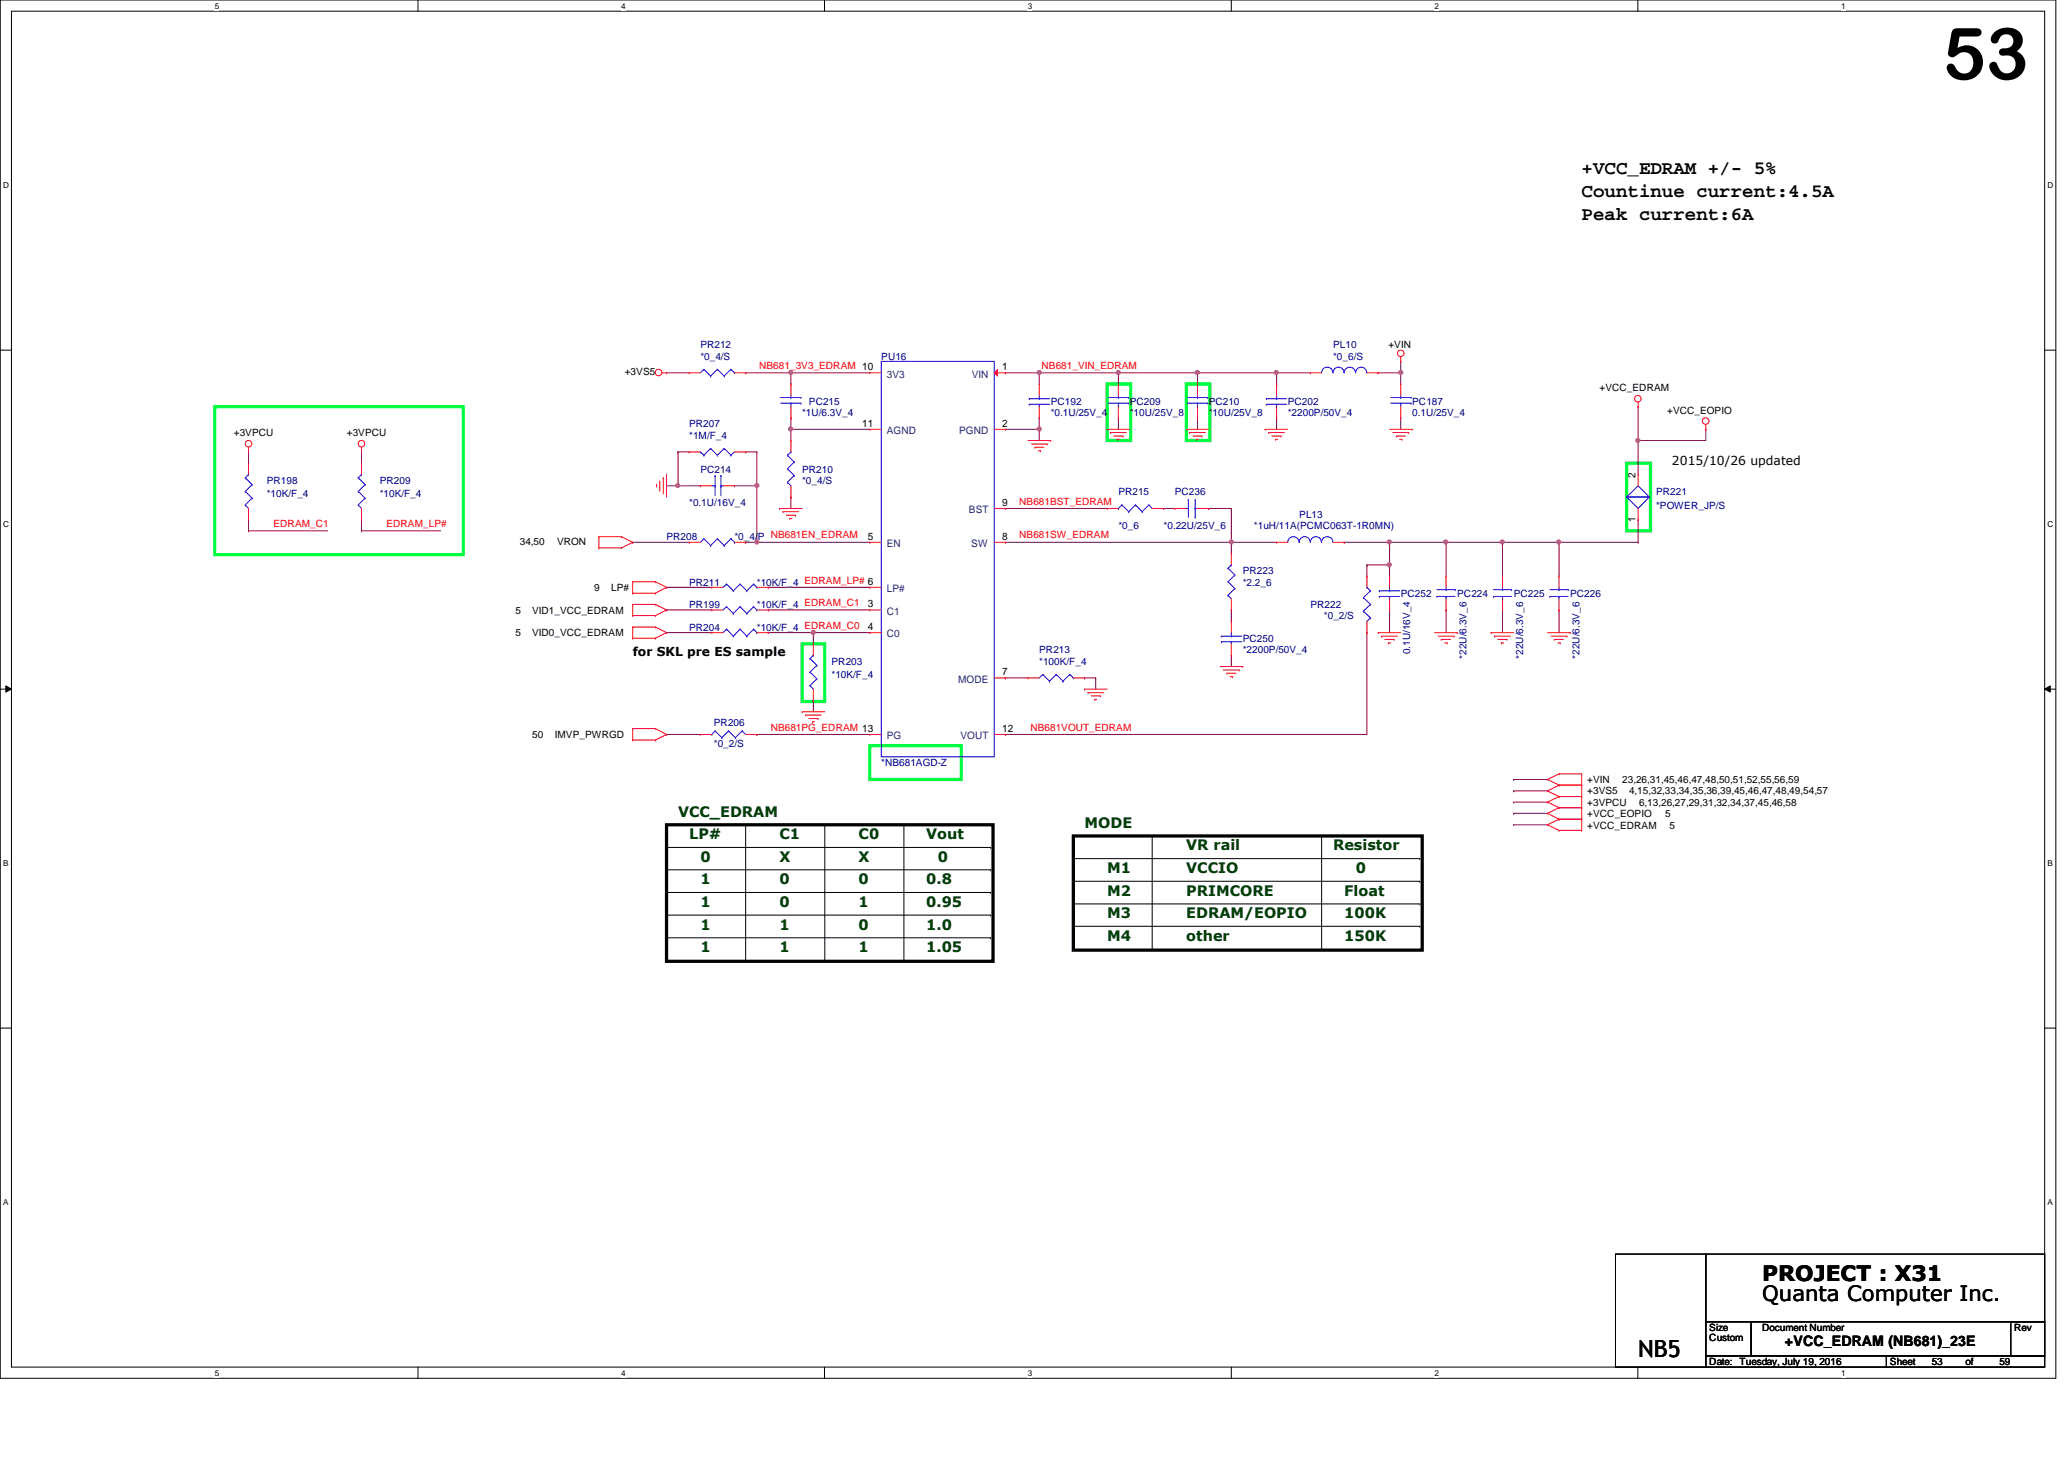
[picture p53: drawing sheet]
<svg xmlns="http://www.w3.org/2000/svg" width="297mm" height="210mm" viewBox="0 0 297 210" stroke-linecap="round" stroke-linejoin="round" font-family="sans-serif">
<defs><g id="words">
<text font-size="10.4" x="279.6" y="11.4">53</text>
<text font-size="3.4" x="235.8" y="195.2">NB5</text>
<g font-size="3">
<text x="253.6" y="184.3">PROJECT : X31</text>
<text x="253.6" y="187.2">Quanta Computer Inc.</text>
</g>
<g font-size="2.8">
<text x="227.6" y="28.3">Countinue current:4.5A</text>
<text x="227.6" y="25.1">+VCC_EDRAM +/- 5%</text>
<text x="227.6" y="31.6">Peak current:6A</text>
</g>
<g font-size="2.1" fill="#004000">
<text x="97.6" y="117.5">VCC_EDRAM</text>
<text x="156.1" y="119.1">MODE</text>
<text x="99.2" y="120.7">LP#</text>
<text x="100.8" y="124">0</text>
<text x="112.2" y="120.7">C1</text>
<text x="112.2" y="124">X</text>
<text x="123.6" y="124">X</text>
<text x="123.6" y="120.7">C0</text>
<text x="133.3" y="120.7">Vout</text>
<text x="135" y="124">0</text>
<text x="159.3" y="125.6">M1</text>
<text x="170.7" y="122.3">VR rail</text>
<text x="170.7" y="125.6">VCCIO</text>
<text x="191.9" y="122.3">Resistor</text>
<text x="195.1" y="125.6">0</text>
<text x="100.8" y="127.2">1</text>
<text x="100.8" y="130.5">1</text>
<text x="112.2" y="130.5">0</text>
<text x="112.2" y="127.2">0</text>
<text x="123.6" y="127.2">0</text>
<text x="123.6" y="130.5">1</text>
<text x="133.3" y="127.2">0.8</text>
<text x="133.3" y="130.5">0.95</text>
<text x="159.3" y="128.9">M2</text>
<text x="170.7" y="128.9">PRIMCORE</text>
<text x="193.5" y="128.9">Float</text>
<text x="100.8" y="133.7">1</text>
<text x="100.8" y="137">1</text>
<text x="112.2" y="133.7">1</text>
<text x="112.2" y="137">1</text>
<text x="123.6" y="133.7">0</text>
<text x="123.6" y="137">1</text>
<text x="133.3" y="133.7">1.0</text>
<text x="133.3" y="137">1.05</text>
<text x="159.3" y="132.1">M3</text>
<text x="159.3" y="135.3">M4</text>
<text x="170.7" y="132.1">EDRAM/EOPIO</text>
<text x="170.7" y="135.3">other</text>
<text x="193.5" y="132.1">100K</text>
<text x="193.5" y="135.3">150K</text>
</g>
<text font-size="2.1" x="256.9" y="193.7">+VCC_EDRAM (NB681)_23E</text>
<g font-size="1.8">
<text x="240.6" y="66.8">2015/10/26 updated</text>
<text x="91.1" y="94.4">for SKL pre ES sample</text>
</g>
<g font-size="1.5">
<text x="144.2" y="53.3">1</text>
<text x="124.1" y="61.4">11</text>
<text x="144.2" y="61.4">2</text>
<text x="235.4" y="68.7" transform="rotate(-90 235.4 68.7)">2</text>
<text x="124.9" y="77.6">5</text>
<text x="144.2" y="72.8">9</text>
<text x="144.2" y="77.6">8</text>
<text x="235.4" y="75.1" transform="rotate(-90 235.4 75.1)">1</text>
<text x="124.9" y="87.4">3</text>
<text x="124.9" y="90.6">4</text>
<text x="144.2" y="97.2">7</text>
<text x="144.2" y="105.3">12</text>
</g>
<g font-size="1.5" fill="#004080">
<text x="127.6" y="54.3">3V3</text>
<text x="139.9" y="54.3">VIN</text>
<text x="127.6" y="62.4">AGND</text>
<text x="138" y="62.4">PGND</text>
<text x="139.4" y="73.8">BST</text>
<text x="127.6" y="78.7">EN</text>
<text x="139.8" y="78.7">SW</text>
<text x="127.6" y="85.2">LP#</text>
<text x="127.6" y="88.4">C1</text>
<text x="127.6" y="91.7">C0</text>
<text x="137.9" y="98.2">MODE</text>
<text x="127.6" y="106.3">PG</text>
<text x="138.2" y="106.3">VOUT</text>
</g>
<g font-size="1.4" fill="#000080">
<text x="100.8" y="50.1">PR212</text>
<text x="100.8" y="51.7">*0_4/S</text>
<text x="126.8" y="51.7">PU16</text>
<text x="191.9" y="50.1">PL10</text>
<text x="191.9" y="51.7">*0_6/S</text>
<text x="115.4" y="59.9">*1U/6.3V_4</text>
<text x="116.4" y="58.3">PC215</text>
<text x="151.2" y="58.3">PC192</text>
<text x="151.2" y="59.9">*0.1U/25V_4</text>
<text x="162.6" y="58.3">PC209</text>
<text x="162.6" y="59.9">*10U/25V_8</text>
<text x="173.9" y="58.3">PC210</text>
<text x="173.9" y="59.9">*10U/25V_8</text>
<text x="185.3" y="58.3">PC202</text>
<text x="185.3" y="59.9">*2200P/50V_4</text>
<text x="203.2" y="58.3">PC187</text>
<text x="203.2" y="59.9">0.1U/25V_4</text>
<text x="99.2" y="61.5">PR207</text>
<text x="99.2" y="63.1">*1M/F_4</text>
<text x="38.4" y="69.6">PR198</text>
<text x="38.4" y="71.5">*10K/F_4</text>
<text x="54.6" y="69.6">PR209</text>
<text x="54.6" y="71.5">*10K/F_4</text>
<text x="100.8" y="68">PC214</text>
<text x="115.4" y="68">PR210</text>
<text x="115.4" y="69.6">*0_4/S</text>
<text x="160.9" y="71.2">PR215</text>
<text x="169.1" y="71.2">PC236</text>
<text x="238.3" y="71.2">PR221</text>
<text x="95.9" y="77.7">PR208</text>
<text x="99.2" y="72.9">*0.1U/16V_4</text>
<text x="105.7" y="77.7">*0_4/P NB681EN_EDRAM</text>
<text x="160.9" y="76.1">*0_6</text>
<text x="167.5" y="76.1">*0.22U/25V_6</text>
<text x="180.5" y="76.1">*1uH/11A(PCMC063T-1R0MN)</text>
<text x="187" y="74.5">PL13</text>
<text x="238.3" y="73.2">*POWER_JP/S</text>
<text x="178.9" y="82.6">PR223</text>
<text x="99.2" y="84.2">PR211</text>
<text x="99.2" y="87.5">PR199</text>
<text x="108.9" y="84.2">*10K/F_4 EDRAM_LP# 6</text>
<text x="108.9" y="87.5">*10K/F_4 EDRAM_C1</text>
<text x="178.9" y="84.2">*2.2_6</text>
<text x="188.6" y="87.5">PR222</text>
<text x="190.5" y="89.1">*0_2/S</text>
<text x="201.6" y="85.9">PC252</text>
<text x="209.7" y="85.9">PC224</text>
<text x="217.8" y="85.9">PC225</text>
<text x="226" y="85.9">PC226</text>
<text x="99.2" y="90.8">PR204</text>
<text x="108.9" y="90.8">*10K/F_4 EDRAM_C0</text>
<text x="119.7" y="95.6">PR203</text>
<text x="149.6" y="94">PR213</text>
<text x="149.6" y="95.6">*100K/F_4</text>
<text x="178.9" y="92.4">PC250</text>
<text x="178.9" y="94">*2200P/50V_4</text>
<text x="202.9" y="94.1" transform="rotate(-90 202.9 94.1)">0.1U/16V_4</text>
<text x="211.1" y="94.7" transform="rotate(-90 211.1 94.7)">*22U/6.3V_6</text>
<text x="219.2" y="94.7" transform="rotate(-90 219.2 94.7)">*22U/6.3V_6</text>
<text x="227.3" y="94.7" transform="rotate(-90 227.3 94.7)">*22U/6.3V_6</text>
<text x="119.7" y="97.6">*10K/F_4</text>
<text x="102.7" y="104.4">PR206</text>
<text x="102.7" y="107.5">*0_2/S</text>
<text x="126.8" y="110.2">*NB681AGD-Z</text>
</g>
<g font-size="1.4" fill="#f00">
<text x="109.3" y="53.1">NB681_3V3_EDRAM 10</text>
<text x="149.9" y="53.1">NB681_VIN_EDRAM</text>
<text x="39.4" y="75.8">EDRAM_C1</text>
<text x="55.6" y="75.8">EDRAM_LP#</text>
<text x="146.7" y="72.6">NB681BST_EDRAM</text>
<text x="146.7" y="77.5">NB681SW_EDRAM</text>
<text x="110.9" y="105.1">NB681PG_EDRAM 13</text>
<text x="148.3" y="105.1">NB681VOUT_EDRAM</text>
</g>
<g font-size="1.4">
<text x="199.8" y="50.1">+VIN</text>
<text x="89.9" y="54">+3VS5</text>
<text x="230.2" y="56.3">+VCC_EDRAM</text>
<text x="239.9" y="59.5">+VCC_EOPIO</text>
<text x="33.7" y="62.8">+3VPCU</text>
<text x="49.9" y="62.8">+3VPCU</text>
<text x="74.8" y="78.4">34,50</text>
<text x="80.2" y="78.4">VRON</text>
<text x="74.2" y="88.3">5</text>
<text x="76.6" y="88.3">VID1_VCC_EDRAM</text>
<text x="85.5" y="85">9</text>
<text x="88" y="85">LP#</text>
<text x="74.2" y="91.6">5</text>
<text x="76.6" y="91.6">VID0_VCC_EDRAM</text>
<text x="76.6" y="106.2">50</text>
<text x="79.8" y="106.2">IMVP_PWRGD</text>
<text x="228.4" y="112.7">+VIN</text>
<text x="233.5" y="112.7">23,26,31,45,46,47,48,50,51,52,55,56,59</text>
<text x="228.4" y="116">+3VPCU</text>
<text x="228.4" y="119.2">+VCC_EDRAM</text>
<text x="228.4" y="117.6">+VCC_EOPIO</text>
<text x="228.4" y="114.3">+3VS5</text>
<text x="234.4" y="114.3">4,15,32,33,34,35,36,39,45,46,47,48,49,54,57</text>
<text x="235.9" y="116">6,13,26,27,29,31,32,34,37,45,46,58</text>
<text x="239.6" y="117.6">5</text>
<text x="240.3" y="119.2">5</text>
<text x="246" y="191.5">Size</text>
<text x="253.6" y="191.5">Document Number</text>
<text x="289.9" y="191.5">Rev</text>
<text x="246" y="196.4">Date: Tuesday, July 19, 2016</text>
<text x="246" y="193">Custom</text>
<text x="272" y="196.4">Sheet</text>
<text x="278" y="196.4">53</text>
<text x="282.9" y="196.4">of</text>
<text x="287.7" y="196.4">59</text>
</g>
<g font-size="1.2">
<text x="30.9" y="1.2">5</text>
<text x="89.4" y="1.2">4</text>
<text x="147.9" y="1.2">3</text>
<text x="206.5" y="1.2">2</text>
<text x="265" y="1.2">1</text>
<text x=".5" y="27.1">D</text>
<text x="294.7" y="27.1">D</text>
<text x=".5" y="75.8">C</text>
<text x="294.7" y="75.8">C</text>
<text x=".5" y="124.6">B</text>
<text x="294.7" y="124.6">B</text>
<text x=".5" y="173.4">A</text>
<text x="294.7" y="173.4">A</text>
<text x="30.9" y="197.9">5</text>
<text x="89.4" y="197.9">4</text>
<text x="147.9" y="197.9">3</text>
<text x="206.5" y="197.9">2</text>
<text x="265" y="197.9">1</text>
</g>
</g></defs>
<path d="M0 0h295.9v198.3h-295.9zM1.6 1.6h292.7v195.1h-292.7z" fill="none" stroke="#000" stroke-width=".14"/>
<g fill="#fff">
<path d="M30.9 .2h.6v1.3h-.6z"/>
<path d="M30.9 196.8h.6v1.4h-.6z"/>
</g>
<path d="M60.2 0v1.6M60.2 196.7v1.6" fill="none" stroke="#000" stroke-width=".14"/>
<g fill="#fff">
<path d="M89.4 .2h.6v1.3h-.6z"/>
<path d="M89.4 196.8h.6v1.4h-.6z"/>
</g>
<path d="M118.7 0v1.6M118.7 196.7v1.6" fill="none" stroke="#000" stroke-width=".14"/>
<g fill="#fff">
<path d="M147.9 .2h.6v1.3h-.6z"/>
<path d="M147.9 196.8h.6v1.4h-.6z"/>
</g>
<path d="M177.2 0v1.6M177.2 196.7v1.6" fill="none" stroke="#000" stroke-width=".14"/>
<g fill="#fff">
<path d="M206.5 .2h.5v1.3h-.5z"/>
<path d="M206.5 196.8h.5v1.4h-.5z"/>
</g>
<path d="M235.7 0v1.6M235.7 196.7v1.6" fill="none" stroke="#000" stroke-width=".14"/>
<g fill="#fff">
<path d="M265 .2h.6v1.3h-.6z"/>
<path d="M265 196.8h.6v1.4h-.6z"/>
<path d="M.5 26h.8v1.3h-.8z"/>
<path d="M294.7 26h.8v1.3h-.8z"/>
<path d="M.5 74.8h.8v1.3h-.8z"/>
<path d="M294.7 74.8h.8v1.3h-.8z"/>
</g>
<path d="M0 50.4h1.6M294.3 50.4h1.6" fill="none" stroke="#000" stroke-width=".14"/>
<g fill="#fff">
<path d="M.5 123.5h.7v1.3h-.7z"/>
<path d="M294.7 123.5h.7v1.3h-.7z"/>
</g>
<path d="M0 99.1h1.6M.8 98.7l.8 .4-.8 .5zM294.3 99.1l.8-.4v.9zM294.3 99.1h1.6" fill="none" stroke="#000" stroke-width=".14"/>
<path d="M.8 98.7l.8 .4-.8 .5zM294.3 99.1l.8-.4v.9z" fill="#000"/>
<g fill="#fff">
<path d="M.5 172.3h.7v1.3h-.7z"/>
<path d="M294.7 172.3h.7v1.3h-.7z"/>
</g>
<g fill="none" stroke="#000" stroke-width=".14">
<path d="M107.3 118.7v19.5M118.7 118.7v19.5M130.1 118.7v19.5M95.9 121.9h46.7M95.9 125.1h46.7M95.9 128.4h46.7M95.9 131.7h46.7M95.9 134.9h46.7M107.3 138.2h.1M118.7 138.2h.1M130.1 138.2h.1M142.6 121.9h.1"/>
<path d="M142.6 125.1h.1M142.6 128.4h.1M142.6 131.7h.1M142.6 134.9h.1M154.5 123.5h49.8M154.5 126.8h49.8M154.5 130h49.8M154.5 133.3h49.8M165.8 136.5h.1M165.8 120.3v16.2M190.2 136.5h.1M190.2 120.3v16.2"/>
<path d="M204.3 123.5h.1M204.3 126.8h.1M204.3 130h.1M204.3 133.3h.1M0 147.9h1.6M294.3 147.9h1.6"/>
</g>
<path d="M95.9 118.7h47v19.6h-47zM154.5 120.3h50.2v16.4h-50.2z" fill="none" stroke="#000" stroke-width=".47"/>
<path d="M30.9 58.5h35.8v21.3h-35.8zM159.3 55.2h3.4v8.2h-3.4zM170.7 55.2h3.4v8.2h-3.4zM234.1 66.6h3.4v9.8h-3.4zM115.4 92.6h3.3v8.3h-3.3zM125.2 107.3h13.1v4.8h-13.1z" fill="none" stroke="#00ff40" stroke-width=".47"/>
<path d="M144.7 73.2h.1M144.7 61.8h.1M144.7 73.2h14.6M149.6 60.1h.1M149.6 60.1v1.7h-4.9M167.5 73.2h.1M167.5 73.2h1.6M173.9 73.2h.1M173.9 73.2h3.3M177.2 73.2h.1M177.2 73.2v4.8" fill="none" stroke="#800040" stroke-width=".14"/>
<circle cx="149.6" cy="61.7" r=".3" fill="#f0f"/>
<circle cx="149.6" cy="61.7" r=".3" fill="none" stroke="#f0f" stroke-width=".14"/>
<path d="M144.7 53.6h.1M144.7 53.6h4.9" fill="none" stroke="#800040" stroke-width=".14"/>
<circle cx="149.6" cy="53.6" r=".3" fill="#f0f"/>
<circle cx="149.6" cy="53.6" r=".3" fill="none" stroke="#f0f" stroke-width=".14"/>
<path d="M198.3 53.6h.1M198.3 53.6h3.3M201.6 53.6h.1M201.6 53.6v1.6" fill="none" stroke="#800040" stroke-width=".14"/>
<circle cx="201.6" cy="53.6" r=".3" fill="#f0f"/>
<circle cx="201.6" cy="53.6" r=".3" fill="none" stroke="#f0f" stroke-width=".14"/>
<path d="M183.7 53.6h.1M183.7 53.6h4.9M201.6 52h.1M201.6 52v1.6M201.6 60.1h.1M201.6 60.1v1.7" fill="none" stroke="#800040" stroke-width=".14"/>
<circle cx="183.7" cy="53.6" r=".3" fill="#f0f"/>
<circle cx="183.7" cy="53.6" r=".3" fill="none" stroke="#f0f" stroke-width=".14"/>
<path d="M149.6 53.6h.1M149.6 53.6v1.6M160.9 53.6h.1M160.9 53.6h11.4" fill="none" stroke="#800040" stroke-width=".14"/>
<circle cx="172.3" cy="53.6" r=".31" fill="#f0f"/>
<circle cx="172.3" cy="53.6" r=".31" fill="none" stroke="#f0f" stroke-width=".14"/>
<circle cx="160.9" cy="53.6" r=".3" fill="#f0f"/>
<circle cx="160.9" cy="53.6" r=".3" fill="none" stroke="#f0f" stroke-width=".14"/>
<g fill="none" stroke="#800040" stroke-width=".14">
<path d="M149.6 53.6h.1M149.6 53.6h11.3M160.9 53.6h.1M160.9 53.6v1.6M172.3 53.6h.1M172.3 53.6v1.6M172.3 53.6h11.4M183.7 53.6h.1M183.7 53.6v1.6M144.7 78h.1M144.7 78h32.5M149.6 61.8h.1"/>
<path d="M149.6 61.8v1.6M160.9 60.1h.1M160.9 60.1v1.7M172.3 60.1h.1M172.3 60.1v1.7M183.7 60.1h.1M183.7 60.1v1.7"/>
</g>
<circle cx="177.2" cy="78" r=".3" fill="#f0f"/>
<circle cx="177.2" cy="78" r=".3" fill="none" stroke="#f0f" stroke-width=".14"/>
<path d="M177.2 78h.1M177.2 78v1.6M177.2 78h6.5M193.5 78h.1M193.5 78h14.6M200 78h.1M208.1 78h.1M208.1 78v4.9M177.2 87.8h.1M177.2 94.3h.1M177.2 87.8v1.6M177.2 94.3v1.6" fill="none" stroke="#800040" stroke-width=".14"/>
<circle cx="208.1" cy="78" r=".3" fill="#f0f"/>
<circle cx="208.1" cy="78" r=".3" fill="none" stroke="#f0f" stroke-width=".14"/>
<circle cx="199.9" cy="78" r=".3" fill="#f0f"/>
<circle cx="199.9" cy="78" r=".3" fill="none" stroke="#f0f" stroke-width=".14"/>
<g fill="none" stroke="#800040" stroke-width=".14">
<path d="M200 78h.1M200 78v3.3M208.1 78h.1M208.1 78h16.3M216.2 78h.1M216.2 78v4.9M224.4 78h.1M224.4 78v4.9M200 87.8h.1M200 87.8v3.2M208.1 87.8h.1M208.1 87.8v3.2"/>
<path d="M216.2 87.8h.1M216.2 87.8v3.2M224.4 87.8h.1M224.4 87.8v3.2"/>
</g>
<circle cx="224.3" cy="78" r=".3" fill="#f0f"/>
<circle cx="224.3" cy="78" r=".3" fill="none" stroke="#f0f" stroke-width=".14"/>
<circle cx="216.2" cy="78" r=".3" fill="#f0f"/>
<circle cx="216.2" cy="78" r=".3" fill="none" stroke="#f0f" stroke-width=".14"/>
<path d="M196.7 91h.1M196.7 81.3h.1M196.7 91v14.7h-52M196.7 81.3h3.3M144.7 105.7h.1" fill="none" stroke="#800040" stroke-width=".14"/>
<circle cx="199.9" cy="81.2" r=".3" fill="#f0f"/>
<circle cx="199.9" cy="81.2" r=".3" fill="none" stroke="#f0f" stroke-width=".14"/>
<g fill="none" stroke="#800040" stroke-width=".14">
<path d="M91.1 78h.1M91.1 78h8.1M107.3 78h.1M107.3 78h1.6M113.8 60.1h.1M113.8 60.1v1.7M95.9 84.5h.1M95.9 84.5h6.5M110.6 84.5h.1M110.6 91h.1M110.6 84.5h14.6M110.6 91h6.4"/>
<path d="M196.7 81.3h.1M196.7 81.3v1.6M200 81.3h.1M200 81.3v1.6M95.9 105.7h.1M95.9 105.7h4.9M108.9 105.7h.1M108.9 105.7h16.3"/>
</g>
<circle cx="117" cy="91" r=".31" fill="#f0f"/>
<circle cx="117" cy="91" r=".31" fill="none" stroke="#f0f" stroke-width=".14"/>
<g fill="none" stroke="#800040" stroke-width=".14">
<path d="M35.8 76.4h.1M35.8 65h.1M35.8 74.8h.1M35.8 76.4h11.4M35.8 65v1.6M35.8 74.8v1.6M52 65h.1M52 74.8h.1M52 76.4h.1M52 65v1.6M52 74.8v1.6M52 76.4h11.4"/>
<path d="M105.7 69.9h.1M105.7 69.9h3.2M108.9 69.9h.1M108.9 69.9v8.1M95.9 91h.1M95.9 87.8h.1M95.9 91h6.5M95.9 87.8h6.5M110.6 87.8h.1M110.6 87.8h14.6M117 91h.1M117 91h8.2"/>
<path d="M117 91v1.6M144.7 97.5h.1M144.7 97.5h3.3M156.1 97.5h.1M156.1 97.5h1.6M157.7 97.5h.1M157.7 97.5v1.6M117 100.8h.1M117 100.8v1.6"/>
</g>
<circle cx="108.9" cy="78" r=".3" fill="#f0f"/>
<circle cx="108.9" cy="78" r=".3" fill="none" stroke="#f0f" stroke-width=".14"/>
<circle cx="108.9" cy="69.8" r=".3" fill="#f0f"/>
<circle cx="108.9" cy="69.8" r=".3" fill="none" stroke="#f0f" stroke-width=".14"/>
<path d="M107.3 53.6h.1M107.3 53.6h17.9M113.8 53.6h.1M113.8 53.6v1.6M95.9 69.9h.1M95.9 69.9h1.7M108.9 78h.1M108.9 78h16.3M113.8 61.8h.1M113.8 61.8h11.4" fill="none" stroke="#800040" stroke-width=".14"/>
<circle cx="113.8" cy="53.6" r=".3" fill="#f0f"/>
<circle cx="113.8" cy="53.6" r=".3" fill="none" stroke="#f0f" stroke-width=".14"/>
<path d="M95.9 53.6h.1M95.9 53.6h3.3M97.6 65h.1M97.6 69.9h.1M97.6 65h1.6M97.6 65v4.9M97.6 69.9h3.2M107.3 65h.1M107.3 65h1.6M108.9 65h.1M108.9 65v4.9" fill="none" stroke="#800040" stroke-width=".14"/>
<circle cx="97.5" cy="69.8" r=".3" fill="#f0f"/>
<circle cx="97.5" cy="69.8" r=".3" fill="none" stroke="#f0f" stroke-width=".14"/>
<path d="M113.8 61.8h.1M113.8 61.8v1.6" fill="none" stroke="#800040" stroke-width=".14"/>
<circle cx="113.8" cy="61.7" r=".3" fill="#f0f"/>
<circle cx="113.8" cy="61.7" r=".3" fill="none" stroke="#f0f" stroke-width=".14"/>
<g fill="none" stroke="#800040" stroke-width=".14">
<path d="M235.8 58.5h.1M235.8 58.5v9.7M113.8 71.5h.1M113.8 71.5v1.7M235.8 63.4h.1M245.5 61.8h.1M245.5 61.8v1.6h-9.7M217.8 115.4h.1M217.8 118.7h.1M217.8 112.1h.1M217.8 117h.1M217.8 113.8h.1"/>
<path d="M217.8 115.4h4.9M217.8 118.7h4.9M217.8 112.1h4.9M217.8 117h4.9M217.8 113.8h4.9"/>
</g>
<circle cx="235.7" cy="63.4" r=".3" fill="#f0f"/>
<circle cx="235.7" cy="63.4" r=".3" fill="none" stroke="#f0f" stroke-width=".14"/>
<path d="M224.4 78h11.4M235.8 74.8h.1M235.8 78h.1M235.8 74.8v3.2" fill="none" stroke="#800040" stroke-width=".14"/>
<g fill="none" stroke="#f00" stroke-width=".14">
<path d="M95.3 53.6h.6M95.9 53.6h.1M113.8 55.2h.1M113.8 55.2v1.7M113.8 58.5v1.6M149.6 55.2h.1M149.6 55.2v1.7M149.6 58.5v1.6M160.9 55.2h.1M160.9 55.2v1.7M160.9 58.5v1.6M172.3 55.2h.1"/>
<path d="M172.3 55.2v1.7M172.3 58.5v1.6M183.7 55.2h.1M183.7 55.2v1.7M183.7 58.5v1.6M188.6 53.6h.1M188.6 53.6h1.6M196.7 53.6h1.6M198.3 53.6h.1M201.6 52h.1M201.6 55.2h.1M201.6 51.4v.6"/>
<path d="M201.6 55.2v1.7M201.6 58.5v1.6M235.8 58.5h.1M235.8 57.9v.6M35.8 65h.1M35.8 74.8h.1M35.8 66.6h.1M35.8 64.3v.7M35.8 66.6v1.6M35.8 73.2v1.6M52 65h.1M52 74.8h.1"/>
<path d="M52 66.6h.1M52 64.3v.7M52 66.6v1.6M52 73.2v1.6M86.2 77.2h.1M86.2 78.8h.1M86.2 77.2h3.2M86.2 77.2v1.6M86.2 78.8h3.2M89.4 77.2h.1M89.4 78.8h.1M89.4 77.2l1.7 .8"/>
<path d="M91.1 78h.1M91.1 78l-1.7 .8M94.5 69.7h.1M94.5 69.7v.4M95 70.5h.1M95 69.2v1.3M95.5 68.7h.1M95.5 68.7v2.3M95.9 68.2h.1M95.9 68.2v3.3M99.2 65h.1M99.2 78h.1"/>
<path d="M99.2 65h1.6M99.2 78h1.6M100.8 69.9h.1M100.8 69.9h1.6M104.1 69.9h1.6M105.7 69.9h.1M105.7 65h1.6M105.7 78h1.6M107.3 65h.1M107.3 78h.1M112.2 73.2h.1M112.2 73.2h3.2"/>
<path d="M112.7 73.6h.1M112.7 73.6h2.2M113.2 74.1h1.3M113.7 74.6h.1M113.7 74.6h.3M113.8 60.1h.1M113.8 71.5h.1M113.8 63.4h.1M113.8 63.4v1.6M113.8 69.9v1.6M114.5 74.1h.1M143.1 73.2h1.6"/>
<path d="M144.7 73.2h.1M148 63.4h3.2M148.5 63.9h2.2M148.9 64.3h.1M148.9 64.3h1.3M149.4 64.9h.3M149.6 60.1h.1M149.7 64.9h.1M150.7 63.9h.1M151.2 63.4h.1M159.3 61.8h.1M159.3 73.2h.1"/>
<path d="M159.3 61.8h3.3M159.3 73.2h1.6M159.8 62.2h.1M159.8 62.2h2.3M160.3 62.7h1.3M160.8 63.2h.1M160.8 63.2h.3M160.9 60.1h.1M161.6 62.7h.1M165.8 73.2h1.7M167.5 73.2h.1M170.7 61.8h.1"/>
<path d="M170.7 61.8h3.2M171.2 62.2h.1M171.2 62.2h2.3M171.7 62.7h1.3M172.2 63.2h.1M172.2 63.2h.3M172.3 60.1h.1M173 62.7h.1M177.2 79.6h.1M177.2 79.6v1.7M182.1 61.8h.1M182.1 61.8h3.2"/>
<path d="M182.6 62.2h.1M182.6 62.2h2.3M183 62.7h1.4M183.6 63.2h.1M183.6 63.2h.3M183.7 60.1h.1M183.7 78h.1M183.7 78h1.6M184.4 62.7h.1M191.9 78h1.6M193.5 78h.1M200 61.8h3.2"/>
<path d="M200.4 62.2h2.3M201 62.7h.1M201 62.7h1.3M201.4 63.2h.4M201.6 60.1h.1M201.8 63.2h.1M202.7 62.2h.1M203.2 61.8h.1M245.5 61.8h.1M245.5 61.1v.7M91.1 85.3h.1M91.1 83.7h.1"/>
<path d="M91.1 91.8h.1M91.1 90.2h.1M91.1 88.6h.1M91.1 87h.1M91.1 83.7h3.2M91.1 85.3h3.2M91.1 83.7v1.6M91.1 87v1.6M91.1 90.2v1.6M91.1 90.2h3.2M91.1 91.8h3.2M91.1 87h3.2"/>
<path d="M91.1 88.6h3.2M94.3 83.7h.1M94.3 85.3h.1M94.3 90.2h.1M94.3 91.8h.1M94.3 87h.1M94.3 88.6h.1M94.3 83.7l1.6 .8M94.3 90.2l1.6 .8M94.3 87l1.6 .8M95.9 84.5h.1M95.9 91h.1"/>
<path d="M95.9 87.8h.1M95.9 84.5l-1.6 .8M95.9 91l-1.6 .8M95.9 87.8l-1.6 .8M102.4 84.5h.1M102.4 91h.1M102.4 87.8h.1M102.4 91h1.7M102.4 84.5h1.7M102.4 87.8h1.7M108.9 91h1.7M108.9 84.5h1.7"/>
<path d="M108.9 87.8h1.7M110.6 84.5h.1M110.6 91h.1M110.6 87.8h.1M125.2 84.5h.1M125.2 91h.1M125.2 87.8h.1M125.2 91h1.6M125.2 84.5h1.6M125.2 87.8h1.6M148 97.5h.1M148 97.5h1.6"/>
<path d="M154.5 97.5h1.6M156.1 99.1h.1M156.1 97.5h.1M156.1 99.1h3.2M156.6 99.7h.1M156.6 99.7h2.2M175.6 95.9h3.3M176.1 96.4h2.2M176.6 96.9h.1M176.6 96.9h1.3M177 97.4h.4M177.2 87.8h.1"/>
<path d="M177.2 94.3h.1M177.2 89.4h.1M177.2 86.1v1.7M177.2 89.4v1.6M177.2 92.6v1.7M177.4 97.4h.1M178.3 96.4h.1M178.9 95.9h.1M196.7 91h.1M196.7 82.9h.1M196.7 82.9v1.6M196.7 89.4v1.6"/>
<path d="M198.3 91h.1M198.3 91h3.3M198.8 91.5h.1M198.8 91.5h2.3M199.3 92h1.3M199.8 92.5h.1M199.8 92.5h.3M200 87.8h.1M200 82.9h.1M200 82.9v1.6M200 86.1v1.7M200.6 92h.1"/>
<path d="M206.5 91h3.2M207 91.5h2.3M207.4 92h.1M207.4 92h1.3M207.9 92.5h.4M208.3 92.5h.1M209.3 91.5h.1M209.7 91h.1M214.6 91h.1M214.6 91h3.2M215.1 91.5h.1M215.1 91.5h2.3"/>
<path d="M215.6 92h1.3M216.1 92.5h.1M216.1 92.5h.3M216.2 82.9h.1M216.2 87.8h.1M216.2 82.9v1.6M216.2 86.1v1.7M216.9 92h.1M222.7 91h3.3M223.2 91.5h2.3M223.7 92h.1M223.7 92h1.3"/>
<path d="M224.2 92.5h.3M224.5 92.5h.1M225.5 91.5h.1M226 91h.1M91.1 106.5h.1M91.1 104.8h.1M91.1 104.8v1.7M91.1 104.8h3.2M91.1 106.5h3.2M94.3 104.8h.1M94.3 106.5h.1M94.3 104.8l1.6 .9"/>
<path d="M95.9 105.7h.1M95.9 105.7l-1.6 .8M100.8 105.7h.1M100.8 105.7h1.6M107.3 105.7h1.6M108.9 105.7h.1M115.4 102.4h.1M115.4 102.4h3.3M115.9 102.9h.1M115.9 102.9h2.3M116.4 103.4h1.3M116.9 103.8h.1"/>
<path d="M116.9 103.8h.3M117.7 103.4h.1M157.1 100.1h1.3M157.6 100.6h.1M157.6 100.6h.3M158.4 100.1h.1M222.7 115.4h.1M222.7 118.7h.1M222.7 112.1h.1M222.7 117h.1M222.7 113.8h.1M222.7 115.4l1.7 .8"/>
<path d="M222.7 118.7l1.7 .8M222.7 112.1l1.7 .8M222.7 117l1.7 .9M222.7 113.8l1.7 .8M224.4 114.6h.1M224.4 116.2h.1M224.4 117.9h.1M224.4 119.5h.1M224.4 111.3h.1M224.4 112.9h.1M224.4 114.6l-1.7 .8M224.4 114.6h3.2"/>
<path d="M224.4 116.2h3.2M224.4 117.9l-1.7 .8M224.4 117.9h3.2M224.4 119.5h3.2M224.4 111.3l-1.7 .8M224.4 111.3h3.2M224.4 112.9h3.2M224.4 116.2l-1.7 .8M224.4 112.9l-1.7 .9M227.6 114.6h.1M227.6 116.2h.1M227.6 117.9h.1"/>
<path d="M227.6 119.5h.1M227.6 111.3h.1M227.6 112.9h.1M227.6 111.3v8.2"/>
<circle cx="94.8" cy="53.6" r=".47"/>
<circle cx="201.6" cy="50.8" r=".47"/>
<circle cx="235.7" cy="57.4" r=".47"/>
<circle cx="35.8" cy="63.8" r=".47"/>
<circle cx="52" cy="63.8" r=".47"/>
<circle cx="245.5" cy="60.6" r=".48"/>
</g>
<path d="M232.5 180.4h13v16.3h-13zM245.5 180.4h48.8v9.8h-48.8zM245.5 190.2h6.5v4.9h-6.5zM245.5 195.1h26v1.6h-26zM252 190.2h42.3v4.9h-42.3zM271.5 195.1h22.8v1.6h-22.8zM289.4 190.2h4.9v4.9h-4.9z" fill="none" stroke="#000" stroke-width=".14"/>
<g fill="none" stroke="#00f" stroke-width=".14">
<path d="M112.3 58h3M112.3 57.2h3M113.8 57.2h.1M113.8 58h.1M113.8 56.9v.3M113.8 58v.5M115.3 58h.1M115.3 57.2h.1M126.8 52h16.3v56.9h-16.3zM148.1 57.4h.1M148.1 58.2h.1M148.1 57.4h2.9"/>
<path d="M148.1 58.2h2.9M149.6 58.2h.1M149.6 57.4h.1M149.6 56.9v.5M149.6 58.2v.3M159.5 58h2.9M159.5 57.2h2.9M160.9 57.2h.1M160.9 58h.1M160.9 56.9v.3M160.9 58v.5M162.4 58h.1"/>
<path d="M162.4 57.2h.1M170.9 58h2.9M170.9 57.2h2.9M172.3 57.2h.1M172.3 58h.1M172.3 56.9v.3M172.3 58v.5M173.8 58h.1M173.8 57.2h.1M182.2 57.4h.1M182.2 58.2h.1M182.2 57.4h3"/>
<path d="M182.2 58.2h3M183.7 58.2h.1M183.7 57.4h.1M183.7 56.9v.5M183.7 58.2v.3M190.2 53.6a.8 .8 0 0 1 .8-.8 .8 .8 0 0 1 .8 .8M191.9 53.6a.78 .78 0 0 1 .7-.8 .78 .78 0 0 1 .8 .8M193.5 53.6a.8 .8 0 0 1 .8-.8 .8 .8 0 0 1 .8 .8M195.1 53.6a.78 .78 0 0 1 .8-.8 .78 .78 0 0 1 .8 .8M200.1 58h3M200.1 57.2h3M201.6 57.2h.1"/>
<path d="M201.6 58h.1M201.6 56.9v.3M201.6 58v.5M203.1 58h.1M203.1 57.2h.1M35.3 72.6h.1M35.3 70.7h.1M35.3 68.7h.1M35.3 72.6l.5 .6M35.3 70.7l1 1M35.3 68.7l1 1M35.8 68.2h.1"/>
<path d="M35.8 68.2l-.5 .5M36.3 71.7h.1M36.3 69.7h.1M36.3 71.7l-1 .9M36.3 69.7l-1 1M51.6 72.6h.1M51.6 70.7h.1M51.6 68.7h.1M51.6 72.6l.4 .6M51.6 70.7l.9 1M51.6 68.7l.9 1M52 68.2h.1"/>
<path d="M52 68.2l-.4 .5M52.5 71.7h.1M52.5 69.7h.1M52.5 71.7l-.9 .9M52.5 69.7l-.9 1M100.8 65h.1M100.8 65l.5 .5M101.3 65.5h.1M101.3 77.5h.1M101.3 77.5l-.5 .5M101.3 77.5l1 1M102.3 64.5h.1"/>
<path d="M102.3 78.5h.1M102.3 64.5l.9 1M102.3 64.5l-1 1M102.4 69.9h.5M102.9 68.4h.1M102.9 69.9h.1M102.9 68.4v2.9M103.2 65.5h.1M103.2 77.5h.1M103.2 77.5l-.9 1M103.2 77.5l1 1M103.8 69.9h.1"/>
<path d="M103.8 68.4h.1M103.8 69.9h.3M103.8 68.4v2.9M104.2 64.5h.1M104.2 78.5h.1M104.2 64.5l1 1M104.2 64.5l-1 1M105.2 65.5h.1M105.2 77.5h.1M105.2 77.5l-1 1M105.2 77.5l.5 .5M105.7 78h.1"/>
<path d="M105.7 65l-.5 .5M113.3 69.4h.1M113.3 67.4h.1M113.3 65.5h.1M113.3 69.4l.5 .5M113.3 67.4l1 1M113.3 65.5l1 1M113.8 65h.1M113.8 65l-.5 .5M114.3 68.4h.1M114.3 66.5h.1M114.3 68.4l-1 1"/>
<path d="M114.3 66.5l-1 .9M160.9 73.2h.1M161.5 72.6h.1M161.5 72.6l.9 1M161.5 72.6l-.6 .6M162.4 73.6h.1M163.4 72.6h.1M163.4 72.6l1 1M163.4 72.6l-1 1M164.4 73.6h.1M165.4 72.6h.1M165.4 72.6l.4 .6"/>
<path d="M165.4 72.6l-1 1M185.3 78a.8 .8 0 0 1 .8-.8 .8 .8 0 0 1 .8 .8M187 78a.78 .78 0 0 1 .8-.8 .78 .78 0 0 1 .7 .8M188.6 78a.78 .78 0 0 1 .8-.8 .78 .78 0 0 1 .8 .8M190.2 78a.8 .8 0 0 1 .8-.8 .8 .8 0 0 1 .8 .8M104.6 84h.1M104.6 90.5h.1M104.6 87.3h.1M104.6 84l-.5 .5M104.6 84l.9 1M104.6 90.5l-.5 .5M104.6 90.5l.9 1"/>
<path d="M104.6 87.3l-.5 .5M104.6 87.3l.9 1M105.5 85h.1M105.5 91.5h.1M105.5 88.3h.1M106.5 84h.1M106.5 90.5h.1M106.5 87.3h.1M106.5 84l-1 1M106.5 84l1 1M106.5 90.5l-1 1M106.5 90.5l1 1"/>
<path d="M106.5 87.3l-1 1M106.5 87.3l1 1M107.5 85h.1M107.5 91.5h.1M107.5 88.3h.1M108.5 84h.1M108.5 90.5h.1M108.5 87.3h.1M108.5 84l-1 1M108.5 84l.4 .5M108.5 90.5l-1 1M108.5 90.5l.4 .5"/>
<path d="M108.5 87.3l-1 1M108.5 87.3l.4 .5M108.9 84.5h.1M108.9 91h.1M108.9 87.8h.1M150.1 97h.1M150.1 97l-.5 .5M150.1 97l.9 1M151 98h.1M152 97h.1M152 97l-1 1M152 97l1 1"/>
<path d="M153 98h.1M154 97h.1M154 97l-1 1M154 97l.5 .5M154.5 97.5h.1M175.8 91.5h.1M175.8 92.3h.1M175.8 91.5h2.9M175.8 92.3h2.9M176.7 85.6h.1M176.7 83.7h.1M176.7 81.7h.1"/>
<path d="M176.7 85.6l.5 .5M176.7 83.7l1 1M176.7 81.7l1 1M177.2 81.3h.1M177.2 92.3h.1M177.2 91.5h.1M177.2 81.3l-.5 .4M177.2 91v.5M177.2 92.3v.3M177.7 84.7h.1M177.7 82.7h.1M177.7 84.7l-1 .9"/>
<path d="M177.7 82.7l-1 1M196.2 87.9h.1M196.2 86h.1M196.2 87.9l1 1M196.2 86l1 1M196.7 84.5h.1M196.7 84.5l.5 .5M197.2 88.9h.1M197.2 87h.1M197.2 85h.1M197.2 88.9l-.5 .5M197.2 87l-1 .9"/>
<path d="M197.2 85l-1 1M198.5 85h.1M198.5 85.8h.1M198.5 85h2.9M198.5 85.8h2.9M200 85.8h.1M200 85h.1M200 84.5v.5M200 85.8v.3M214.9 85.8h.1M214.9 85.8h2.6M214.9 84.8h2.6"/>
<path d="M216.2 84.8h.1M216.2 85.8h.1M216.2 84.5v.3M216.2 85.8v.3M217.5 84.8h.1M102.4 105.7h.1M102.9 105.2h.1M102.9 105.2l1 .9M102.9 105.2l-.5 .5M103.9 106.1h.1M104.9 105.2h.1M104.9 105.2l.9 .9"/>
<path d="M104.9 105.2l-1 .9M105.8 106.1h.1M106.8 105.2h.1M106.8 105.2l.5 .5M106.8 105.2l-1 .9"/>
</g>
<path d="M143.1 53.6l.4-.4v.9z" fill="#f00"/>
<g fill="none" stroke="#f00" stroke-width=".14">
<path d="M99.2 53.6h.1M99.2 53.6h1.6M105.7 53.6h1.6M107.3 53.6h.1M125.2 53.6h.1M125.2 53.6h1.6M143.1 53.6l.4-.4v.9zM143.1 53.6h1.6M144.7 53.6h.1M125.2 78h.1M125.2 61.8h.1M125.2 78h1.6"/>
<path d="M125.2 61.8h1.6M143.1 78h1.6M143.1 61.8h1.6M144.7 78h.1M144.7 61.8h.1M169.1 73.2h.1M169.1 73.2h1.6M172.3 73.2h1.6M173.9 73.2h.1M235.8 74.8h.1M235.8 68.2h.1M235.8 68.2v1.7"/>
<path d="M235.8 73.2v1.6M117 92.6h.1M117 92.6v1.7M117 99.1v1.7M143.1 97.5h1.6M144.7 97.5h.1M208.1 82.9h.1M208.1 87.8h.1M208.1 82.9v1.6M208.1 86.1v1.7M224.4 82.9h.1M224.4 87.8h.1"/>
<path d="M224.4 82.9v1.6M224.4 86.1v1.7M117 100.8h.1M125.2 105.7h.1M125.2 105.7h1.6M143.1 105.7h1.6M144.7 105.7h.1"/>
</g>
<g fill="none" stroke="#00f" stroke-width=".14">
<path d="M101.3 53.1h.1M101.3 53.1l-.5 .5M101.3 53.1l1 1M102.3 54.1h.1M103.2 53.1h.1M103.2 53.1l-.9 1M103.2 53.1l1 1M104.2 54.1h.1M105.2 53.1h.1M105.2 53.1l-1 1M105.2 53.1l.5 .5M105.7 53.6h.1"/>
<path d="M170.7 73.2h.3M171 73.2h.1M171 71.8h.1M171 71.8v2.6M172 74.4h.1M172 73.2h.1M172 73.2h.3M172 71.8v2.6M234.1 71.5h3.3l-1.6 1.7zM234.1 71.5l1.7-1.6 1.6 1.6zM116.6 98.6h.1M116.6 96.7h.1"/>
<path d="M116.6 94.7h.1M116.6 98.6l.4 .5M116.6 96.7l1 1M116.6 94.7l1 1M117 94.3h.1M117 94.3l-.4 .4M117.6 97.7h.1M117.6 95.7h.1M117.6 97.7l-1 .9M117.6 95.7l-1 1M206.8 85.8h.1M206.8 85.8h2.6"/>
<path d="M206.8 84.8h2.6M208.1 84.8h.1M208.1 85.8h.1M208.1 84.5v.3M208.1 85.8v.3M209.4 84.8h.1M223.1 85.8h.1M223.1 85.8h2.6M223.1 84.8h2.6M224.4 84.8h.1M224.4 85.8h.1M224.4 84.5v.3"/>
<path d="M224.4 85.8v.3M225.7 84.8h.1"/>
</g>
<circle cx="149.6" cy="61.7" r=".3" fill="#f0f"/>
<circle cx="149.6" cy="61.7" r=".3" fill="none" stroke="#f0f" stroke-width=".14"/>
<circle cx="149.6" cy="53.6" r=".3" fill="#f0f"/>
<circle cx="149.6" cy="53.6" r=".3" fill="none" stroke="#f0f" stroke-width=".14"/>
<circle cx="201.6" cy="53.6" r=".3" fill="#f0f"/>
<circle cx="201.6" cy="53.6" r=".3" fill="none" stroke="#f0f" stroke-width=".14"/>
<circle cx="183.7" cy="53.6" r=".3" fill="#f0f"/>
<circle cx="183.7" cy="53.6" r=".3" fill="none" stroke="#f0f" stroke-width=".14"/>
<circle cx="172.3" cy="53.6" r=".31" fill="#f0f"/>
<circle cx="172.3" cy="53.6" r=".31" fill="none" stroke="#f0f" stroke-width=".14"/>
<circle cx="160.9" cy="53.6" r=".3" fill="#f0f"/>
<circle cx="160.9" cy="53.6" r=".3" fill="none" stroke="#f0f" stroke-width=".14"/>
<circle cx="177.2" cy="78" r=".3" fill="#f0f"/>
<circle cx="177.2" cy="78" r=".3" fill="none" stroke="#f0f" stroke-width=".14"/>
<circle cx="208.1" cy="78" r=".3" fill="#f0f"/>
<circle cx="208.1" cy="78" r=".3" fill="none" stroke="#f0f" stroke-width=".14"/>
<circle cx="199.9" cy="78" r=".3" fill="#f0f"/>
<circle cx="199.9" cy="78" r=".3" fill="none" stroke="#f0f" stroke-width=".14"/>
<circle cx="224.3" cy="78" r=".3" fill="#f0f"/>
<circle cx="224.3" cy="78" r=".3" fill="none" stroke="#f0f" stroke-width=".14"/>
<circle cx="216.2" cy="78" r=".3" fill="#f0f"/>
<circle cx="216.2" cy="78" r=".3" fill="none" stroke="#f0f" stroke-width=".14"/>
<circle cx="199.9" cy="81.2" r=".3" fill="#f0f"/>
<circle cx="199.9" cy="81.2" r=".3" fill="none" stroke="#f0f" stroke-width=".14"/>
<circle cx="117" cy="91" r=".31" fill="#f0f"/>
<circle cx="117" cy="91" r=".31" fill="none" stroke="#f0f" stroke-width=".14"/>
<circle cx="108.9" cy="78" r=".3" fill="#f0f"/>
<circle cx="108.9" cy="78" r=".3" fill="none" stroke="#f0f" stroke-width=".14"/>
<circle cx="108.9" cy="69.8" r=".3" fill="#f0f"/>
<circle cx="108.9" cy="69.8" r=".3" fill="none" stroke="#f0f" stroke-width=".14"/>
<circle cx="113.8" cy="53.6" r=".3" fill="#f0f"/>
<circle cx="113.8" cy="53.6" r=".3" fill="none" stroke="#f0f" stroke-width=".14"/>
<circle cx="97.5" cy="69.8" r=".3" fill="#f0f"/>
<circle cx="97.5" cy="69.8" r=".3" fill="none" stroke="#f0f" stroke-width=".14"/>
<circle cx="113.8" cy="61.7" r=".3" fill="#f0f"/>
<circle cx="113.8" cy="61.7" r=".3" fill="none" stroke="#f0f" stroke-width=".14"/>
<circle cx="235.7" cy="63.4" r=".3" fill="#f0f"/>
<circle cx="235.7" cy="63.4" r=".3" fill="none" stroke="#f0f" stroke-width=".14"/>
<use href="#words"/>
</svg>
